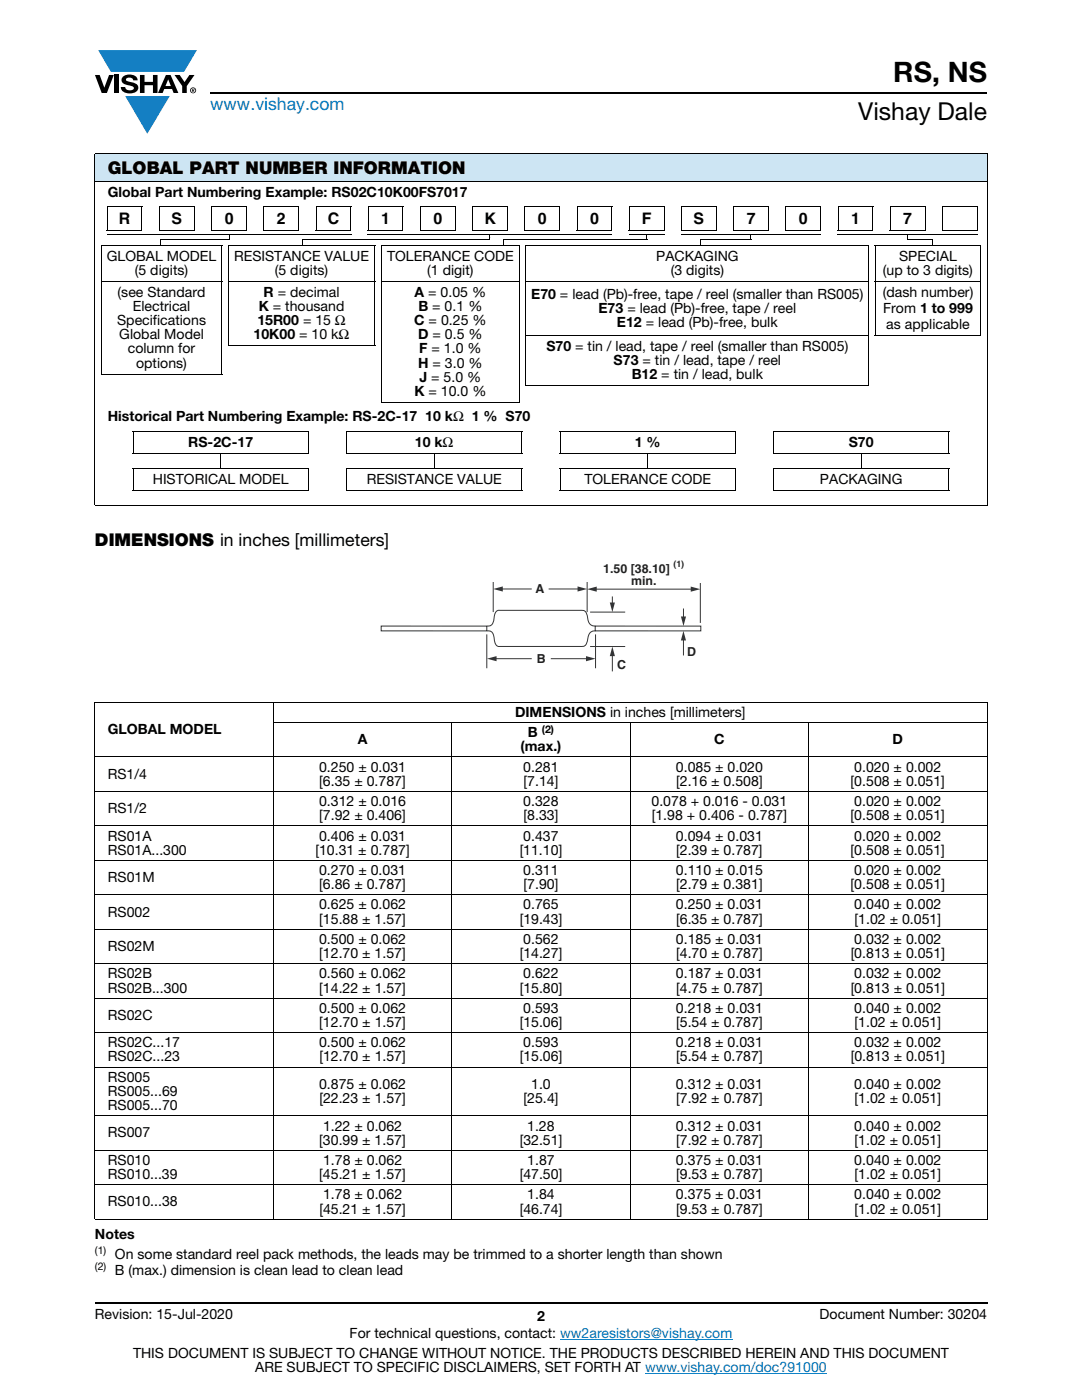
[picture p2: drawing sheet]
<svg xmlns="http://www.w3.org/2000/svg" width="216mm" height="279mm" viewBox="0 0 216 279" stroke-linecap="round" stroke-linejoin="round" font-family="sans-serif">
<defs><g id="words">
<text font-size="5.6" x="178.2" y="16.4">RS, NS</text>
<text font-size="4.9" x="171.3" y="24">Vishay Dale</text>
<text font-size="3.5" fill="#067ec4" x="42" y="21.9">www.vishay.com</text>
<g font-size="3.5">
<text x="21.5" y="34.8">GLOBAL PART NUMBER INFORMATION</text>
<text x="18.9" y="108.9">DIMENSIONS in inches [millimeters]</text>
</g>
<g font-size="3.2">
<text x="23.7" y="44.8">R</text>
<text x="34.2" y="44.8">S</text>
<text x="44.8" y="44.8">0</text>
<text x="55.2" y="44.8">2</text>
<text x="65.4" y="44.8">C</text>
<text x="76.1" y="44.8">1</text>
<text x="86.5" y="44.8">0</text>
<text x="96.6" y="44.8">K</text>
<text x="107.3" y="44.8">0</text>
<text x="117.7" y="44.8">0</text>
<text x="128.1" y="44.8">F</text>
<text x="138.4" y="44.8">S</text>
<text x="149" y="44.8">7</text>
<text x="159.4" y="44.8">0</text>
<text x="169.8" y="44.8">1</text>
<text x="180.2" y="44.8">7</text>
</g>
<g font-size="2.8">
<text x="21.5" y="39.3">Global Part Numbering Example: RS02C10K00FS7017</text>
<text x="21.3" y="52">GLOBAL MODEL</text>
<text x="46.7" y="52">RESISTANCE VALUE</text>
<text x="77.2" y="52">TOLERANCE CODE</text>
<text x="130.9" y="52">PACKAGING</text>
<text x="179.4" y="52">SPECIAL</text>
<text x="23.5" y="59.2">(see Standard</text>
<text x="26.9" y="54.8">(5 digits)</text>
<text x="52.6" y="59.2">R = decimal</text>
<text x="54.8" y="54.8">(5 digits)</text>
<text x="82.7" y="59.2">A = 0.05 %</text>
<text x="85.3" y="54.8">(1 digit)</text>
<text x="106" y="59.6">E70 = lead (Pb)-free, tape / reel (smaller than RS005)</text>
<text x="133.8" y="54.8">(3 digits)</text>
<text x="176.1" y="59.2">(dash number)</text>
<text x="176.2" y="54.8">(up to 3 digits)</text>
<text x="23.4" y="64.9">Specifications</text>
<text x="26.5" y="62.1">Electrical</text>
<text x="51.3" y="64.9">15R00 = 15 Ω</text>
<text x="51.6" y="62.1">K = thousand</text>
<text x="82.7" y="64.9">C = 0.25 %</text>
<text x="83.5" y="62.1">B = 0.1 %</text>
<text x="119.4" y="62.4">E73 = lead (Pb)-free, tape / reel</text>
<text x="123.1" y="65.3">E12 = lead (Pb)-free, bulk</text>
<text x="176.2" y="62.4">From 1 to 999</text>
<text x="176.8" y="65.6">as applicable</text>
<text x="23.8" y="67.7">Global Model</text>
<text x="25.5" y="70.5">column for</text>
<text x="50.6" y="67.7">10K00 = 10 kΩ</text>
<text x="83.4" y="67.7">D = 0.5 %</text>
<text x="83.6" y="70.5">F = 1.0 %</text>
<text x="109" y="70">S70 = tin / lead, tape / reel (smaller than RS005)</text>
<text x="27.2" y="73.4">options)</text>
<text x="83.4" y="73.4">H = 3.0 %</text>
<text x="83.7" y="76.2">J = 5.0 %</text>
<text x="122.4" y="72.8">S73 = tin / lead, tape / reel</text>
<text x="126" y="75.6">B12 = tin / lead, bulk</text>
<text x="82.7" y="79">K = 10.0 %</text>
<text x="21.5" y="84.1">Historical Part Numbering Example: RS-2C-17 10 kΩ 1 % S70</text>
<text x="37.6" y="89.2">RS-2C-17</text>
<text x="82.8" y="89.2">10 kΩ</text>
<text x="126.7" y="89.2">1 %</text>
<text x="169.4" y="89.2">S70</text>
<text x="30.5" y="96.6">HISTORICAL MODEL</text>
<text x="73.2" y="96.6">RESISTANCE VALUE</text>
<text x="116.6" y="96.6">TOLERANCE CODE</text>
<text x="163.6" y="96.6">PACKAGING</text>
<text x="102.8" y="143">DIMENSIONS in inches [millimeters]</text>
<text x="21.5" y="146.5">GLOBAL MODEL</text>
<text x="71.4" y="148.5">A</text>
<text x="103.9" y="149.9">(max.)</text>
<text x="105.4" y="147.1">B</text>
<text x="142.5" y="148.5">C</text>
<text x="178.1" y="148.5">D</text>
<text x="21.5" y="155.4">RS1/4</text>
<text x="63.7" y="154">0.250 ± 0.031</text>
<text x="104.4" y="154">0.281</text>
<text x="134.9" y="154">0.085 ± 0.020</text>
<text x="170.5" y="154">0.020 ± 0.002</text>
<text x="63.7" y="160.9">0.312 ± 0.016</text>
<text x="63.7" y="156.8">[6.35 ± 0.787]</text>
<text x="104.4" y="160.9">0.328</text>
<text x="104.5" y="156.8">[7.14]</text>
<text x="130" y="160.9">0.078 + 0.016 - 0.031</text>
<text x="134.9" y="156.8">[2.16 ± 0.508]</text>
<text x="169.7" y="156.8">[0.508 ± 0.051]</text>
<text x="170.5" y="160.9">0.020 ± 0.002</text>
<text x="21.5" y="167.7">RS01A</text>
<text x="21.5" y="162.3">RS1/2</text>
<text x="63.7" y="167.7">0.406 ± 0.031</text>
<text x="63.7" y="163.7">[7.92 ± 0.406]</text>
<text x="104.4" y="167.7">0.437</text>
<text x="104.5" y="163.7">[8.33]</text>
<text x="130" y="163.7">[1.98 + 0.406 - 0.787]</text>
<text x="134.9" y="167.7">0.094 ± 0.031</text>
<text x="169.7" y="163.7">[0.508 ± 0.051]</text>
<text x="170.5" y="167.7">0.020 ± 0.002</text>
<text x="21.5" y="170.6">RS01A...300</text>
<text x="62.9" y="170.6">[10.31 ± 0.787]</text>
<text x="103.7" y="170.6">[11.10]</text>
<text x="134.9" y="170.6">[2.39 ± 0.787]</text>
<text x="169.7" y="170.6">[0.508 ± 0.051]</text>
<text x="21.5" y="176">RS01M</text>
<text x="63.7" y="174.6">0.270 ± 0.031</text>
<text x="63.7" y="177.4">[6.86 ± 0.787]</text>
<text x="104.4" y="174.6">0.311</text>
<text x="104.5" y="177.4">[7.90]</text>
<text x="134.9" y="174.6">0.110 ± 0.015</text>
<text x="134.9" y="177.4">[2.79 ± 0.381]</text>
<text x="169.7" y="177.4">[0.508 ± 0.051]</text>
<text x="170.5" y="174.6">0.020 ± 0.002</text>
<text x="21.5" y="182.9">RS002</text>
<text x="63.7" y="181.5">0.625 ± 0.062</text>
<text x="63.7" y="184.3">[15.88 ± 1.57]</text>
<text x="103.7" y="184.3">[19.43]</text>
<text x="104.4" y="181.5">0.765</text>
<text x="134.9" y="181.5">0.250 ± 0.031</text>
<text x="134.9" y="184.3">[6.35 ± 0.787]</text>
<text x="170.5" y="181.5">0.040 ± 0.002</text>
<text x="170.5" y="184.3">[1.02 ± 0.051]</text>
<text x="21.5" y="189.8">RS02M</text>
<text x="63.7" y="188.4">0.500 ± 0.062</text>
<text x="63.7" y="191.2">[12.70 ± 1.57]</text>
<text x="103.7" y="191.2">[14.27]</text>
<text x="104.4" y="188.4">0.562</text>
<text x="134.9" y="188.4">0.185 ± 0.031</text>
<text x="134.9" y="191.2">[4.70 ± 0.787]</text>
<text x="169.7" y="191.2">[0.813 ± 0.051]</text>
<text x="170.5" y="188.4">0.032 ± 0.002</text>
<text x="21.5" y="195.3">RS02B</text>
<text x="63.7" y="195.3">0.560 ± 0.062</text>
<text x="104.4" y="195.3">0.622</text>
<text x="134.9" y="195.3">0.187 ± 0.031</text>
<text x="170.5" y="195.3">0.032 ± 0.002</text>
<text x="21.5" y="198.1">RS02B...300</text>
<text x="21.5" y="203.6">RS02C</text>
<text x="63.7" y="202.1">0.500 ± 0.062</text>
<text x="63.7" y="198.1">[14.22 ± 1.57]</text>
<text x="103.7" y="198.1">[15.80]</text>
<text x="104.4" y="202.1">0.593</text>
<text x="134.9" y="202.1">0.218 ± 0.031</text>
<text x="134.9" y="198.1">[4.75 ± 0.787]</text>
<text x="169.7" y="198.1">[0.813 ± 0.051]</text>
<text x="170.5" y="202.1">0.040 ± 0.002</text>
<text x="21.5" y="209">RS02C...17</text>
<text x="63.7" y="209">0.500 ± 0.062</text>
<text x="63.7" y="205">[12.70 ± 1.57]</text>
<text x="103.7" y="205">[15.06]</text>
<text x="104.4" y="209">0.593</text>
<text x="134.9" y="209">0.218 ± 0.031</text>
<text x="134.9" y="205">[5.54 ± 0.787]</text>
<text x="170.5" y="209">0.032 ± 0.002</text>
<text x="170.5" y="205">[1.02 ± 0.051]</text>
<text x="21.5" y="211.8">RS02C...23</text>
<text x="21.5" y="215.9">RS005</text>
<text x="63.7" y="211.8">[12.70 ± 1.57]</text>
<text x="103.7" y="211.8">[15.06]</text>
<text x="134.9" y="211.8">[5.54 ± 0.787]</text>
<text x="169.7" y="211.8">[0.813 ± 0.051]</text>
<text x="21.5" y="218.7">RS005...69</text>
<text x="21.5" y="221.6">RS005...70</text>
<text x="63.7" y="217.3">0.875 ± 0.062</text>
<text x="63.7" y="220.1">[22.23 ± 1.57]</text>
<text x="104.5" y="220.1">[25.4]</text>
<text x="106" y="217.3">1.0</text>
<text x="134.9" y="217.3">0.312 ± 0.031</text>
<text x="134.9" y="220.1">[7.92 ± 0.787]</text>
<text x="170.5" y="217.3">0.040 ± 0.002</text>
<text x="170.5" y="220.1">[1.02 ± 0.051]</text>
<text x="21.5" y="227">RS007</text>
<text x="64.5" y="225.6">1.22 ± 0.062</text>
<text x="105.2" y="225.6">1.28</text>
<text x="134.9" y="225.6">0.312 ± 0.031</text>
<text x="170.5" y="225.6">0.040 ± 0.002</text>
<text x="21.5" y="232.5">RS010</text>
<text x="63.7" y="228.4">[30.99 ± 1.57]</text>
<text x="64.5" y="232.5">1.78 ± 0.062</text>
<text x="103.7" y="228.4">[32.51]</text>
<text x="105.2" y="232.5">1.87</text>
<text x="134.9" y="232.5">0.375 ± 0.031</text>
<text x="134.9" y="228.4">[7.92 ± 0.787]</text>
<text x="170.5" y="232.5">0.040 ± 0.002</text>
<text x="170.5" y="228.4">[1.02 ± 0.051]</text>
<text x="21.5" y="235.3">RS010...39</text>
<text x="63.7" y="235.3">[45.21 ± 1.57]</text>
<text x="64.5" y="239.4">1.78 ± 0.062</text>
<text x="103.7" y="235.3">[47.50]</text>
<text x="105.2" y="239.4">1.84</text>
<text x="134.9" y="239.4">0.375 ± 0.031</text>
<text x="134.9" y="235.3">[9.53 ± 0.787]</text>
<text x="170.5" y="239.4">0.040 ± 0.002</text>
<text x="170.5" y="235.3">[1.02 ± 0.051]</text>
<text x="21.5" y="240.8">RS010...38</text>
<text x="63.7" y="242.2">[45.21 ± 1.57]</text>
<text x="103.7" y="242.2">[46.74]</text>
<text x="134.9" y="242.2">[9.53 ± 0.787]</text>
<text x="170.5" y="242.2">[1.02 ± 0.051]</text>
<text x="18.9" y="247.3">Notes</text>
<text x="22.9" y="251.2">On some standard reel pack methods, the leads may be trimmed to a shorter length than shown</text>
<text x="22.9" y="254.4">B (max.) dimension is clean lead to clean lead</text>
<text x="18.9" y="263.3">Revision: 15-Jul-2020</text>
<text x="107.2" y="263.6">2</text>
<text x="163.6" y="263.3">Document Number: 30204</text>
<text x="69.8" y="267.1">For technical questions, contact: ww2aresistors@vishay.com</text>
<text x="26.5" y="271">THIS DOCUMENT IS SUBJECT TO CHANGE WITHOUT NOTICE. THE PRODUCTS DESCRIBED HEREIN AND THIS DOCUMENT</text>
<text x="50.9" y="273.8">ARE SUBJECT TO SPECIFIC DISCLAIMERS, SET FORTH AT www.vishay.com/doc?91000</text>
</g>
<g font-size="2.5" fill="#231f20">
<text x="106.8" y="118.3">A</text>
<text x="120.4" y="114.3">1.50 [38.10]</text>
<text x="125.9" y="116.7">min.</text>
<text x="137.1" y="130.9">D</text>
<text x="107.1" y="132.2">B</text>
<text x="123.1" y="133.6">C</text>
</g>
<g font-size="2.1">
<text x="108.1" y="146.3">(2)</text>
<text x="18.9" y="250.3">(1)</text>
<text x="18.9" y="253.5">(2)</text>
</g>
<text font-size="1.8" fill="#231f20" x="134.4" y="113.2">(1)</text>
</g></defs>
<g fill="#147fc3">
<path d="M19.6 10h19.7l-2.6 4.3h-1.1h-13.5z"/>
<path d="M25 19.2h8.9l-4.5 7.5z"/>
</g>
<g fill="#000">
<path d="M18.9 15h1l.9 2.5 1-2.5h.9l-1.4 3.6h-1zM22.9 15h.9v3.6h-.9zM24.6 15.3a2.1 2.1 0 0 1 2.8 .3l.1 .4h-.9a.79 .79 0 0 0-.7-.5 .79 .79 0 0 0-.8 .4l.3 .3 1 .2a1.08 1.08 0 0 1 1.2 1 1.08 1.08 0 0 1-1.1 1.2 1.73 1.73 0 0 1-2.4-1.2h.9a.96 .96 0 0 0 .8 .6 .96 .96 0 0 0 .9-.4 1.31 1.31 0 0 0-1.2-.6 1.03 1.03 0 0 1-1.1-.6 1.03 1.03 0 0 1 .2-1.1zM27.9 15h.9v1.3h1.7v-1.3h.9v3.6h-.9v-1.6h-1.7v1.6h-.9zM34.8 15h1.1l.9 1.4 1-1.4h1l-1.5 2.2v1.4h-.9v-1.4z"/>
<path d="M33.6 15.9l.5 1.3h-1.1zM33.1 15l-1.6 3.6h1l.3-.8h1.5l.3 .8h1l-1.6-3.6z"/>
<path d="M38.4 17.8h.2v.2h-.2zM38.3 17.7v.7h.1v-.3l.4 .3-.2-.3 .2-.2-.1-.2z"/>
<path d="M38.1 18a.46 .46 0 0 1 .9 0 .46 .46 0 0 1-.9 0zM37.9 18a.6 .6 0 0 0 1.2 0 .6 .6 0 0 0-1.2 0z"/>
</g>
<path d="M42 18.6h155M18.9 260h178.1" fill="none" stroke="#000" stroke-width=".36"/>
<path d="M111.8 267.3h34.3M128.7 274h36.3" fill="none" stroke="#067ec4" stroke-width=".2"/>
<path d="M18.9 30.7h178.1v5.5h-178.1z" fill="#cde5f3"/>
<g fill="none" stroke="#000" stroke-width=".2">
<path d="M18.9 30.7h178.1M18.9 36.2h178.1M18.9 30.8v70.1M197 30.8v70.1M20.2 48.9h24.1M20.2 56.1h24.1M20.3 49v25.6M44.2 49v25.6M45.4 48.9h29.5M45.4 56.1h29.5M45.5 49v19.9M74.8 49v19.9"/>
<path d="M76 48.9h27.7M76 56.1h27.7M76.1 49v31.2M103.6 49v31.2M104.8 48.9h68.7M104.8 56.1h68.7M104.9 49v27.9M173.4 49v27.9M174.6 48.9h21.1M174.6 56.1h21.1M174.7 49v17.8M195.6 49v17.8"/>
<path d="M20.2 74.7h24.1M45.4 69h29.5M104.8 66.9h68.7M104.8 76.9h68.7M174.6 66.9h21.1M26.5 86.1h35.1M26.5 90.5h35.1M26.5 93.5h35.1M26.5 97.9h35.1M26.5 86.2v4.2M26.5 93.6v4.3M44 90.4v3.2"/>
<path d="M61.6 86.2v4.2M61.6 93.6v4.3M69.1 86.1h35.1M69.1 90.5h35.1M69.1 93.5h35.1M69.1 97.9h35.1M69.2 86.2v4.2M69.2 93.6v4.3M76 80.3h27.7M86.7 90.4v3.2M104.1 86.2v4.2M104.1 93.6v4.3"/>
<path d="M111.7 86.1h35.1M111.7 90.5h35.1M111.7 93.5h35.1M111.7 97.9h35.1M111.8 86.2v4.2M111.8 93.6v4.3M129.2 90.4v3.2M146.7 86.2v4.2M146.7 93.6v4.3M154.3 86.1h35.1M154.3 90.5h35.1M154.3 93.5h35.1"/>
<path d="M154.3 97.9h35.1M154.3 86.2v4.2M154.3 93.6v4.3M171.9 90.4v3.2M189.4 86.2v4.2M189.4 93.6v4.3M18.9 100.9h178.1M18.9 140.1h178.1M18.9 151h178.1M18.9 157.9h178.1M18.9 140.2v103M54.5 144.2h142.5"/>
<path d="M54.5 140v103.4M90.1 144.1v99.3M125.8 144.1v99.3M161.4 144.1v99.3M197 140.2v103M18.9 164.8h178.1M18.9 171.7h178.1M18.9 178.6h178.1M18.9 185.4h178.1M18.9 192.3h178.1M18.9 199.2h178.1M18.9 206.1h178.1"/>
<path d="M18.9 213h178.1M18.9 222.7h178.1M18.9 229.6h178.1M18.9 236.4h178.1M18.9 243.3h178.1"/>
</g>
<path d="M98.4 116.2v6M117.2 116.2v6M139.7 116.3v8M76.1 124.9l21 .1v.9h-21zM97.1 126.6v6.8M109.9 131.5h7.4M117.7 129h7M117.7 122.2h7M118.8 124.9l21 .1v.9h-21zM118.8 126.6v6.8" fill="none" stroke="#323436" stroke-width=".2"/>
<path d="M116.9 130.9l1.9 .6-1.9 .5z" fill="#323436"/>
<path d="M98.7 131.5h7.4" fill="none" stroke="#323436" stroke-width=".2"/>
<path d="M97.2 131.5l1.9-.6v1.1z" fill="#323436"/>
<path d="M100 117.5h6.1" fill="none" stroke="#323436" stroke-width=".2"/>
<path d="M98.4 117.5l1.9-.5v1.1z" fill="#323436"/>
<path d="M118.7 117.6h19.5" fill="none" stroke="#323436" stroke-width=".2"/>
<g fill="#323436">
<path d="M137.8 117.1l1.9 .5-1.9 .5z"/>
<path d="M117.2 117.6l1.9-.5v1z"/>
</g>
<path d="M122.2 119v1.6" fill="none" stroke="#323436" stroke-width=".2"/>
<path d="M121.7 120.2h1l-.5 2z" fill="#323436"/>
<path d="M122.2 130.6v3.4" fill="none" stroke="#323436" stroke-width=".2"/>
<path d="M122.2 129l.5 1.9h-1z" fill="#323436"/>
<path d="M136.4 127.5v3.3" fill="none" stroke="#323436" stroke-width=".2"/>
<path d="M136.4 125.9l.5 1.9h-1z" fill="#323436"/>
<path d="M136.4 121.4v2" fill="none" stroke="#323436" stroke-width=".2"/>
<path d="M135.9 123h1l-.5 1.9z" fill="#323436"/>
<path d="M109.5 117.5h6.1M118.8 124.9h-.2a1.37 1.37 0 0 1-1.3-1.4 1.39 1.39 0 0 0-1.2-1.7h-16.5l-.6 .2-.2 .5-.2 .8a1.4 1.4 0 0 1-1.2 1.6h-.3M118.8 125.9h-.2a1.34 1.34 0 0 0-1.3 1.4 1.42 1.42 0 0 1-1.2 1.7h-16.5l-.5-.2-.3-.4-.2-.9a1.36 1.36 0 0 0-1.1-1.6h-.3" fill="none" stroke="#323436" stroke-width=".2"/>
<path d="M115.2 117l2 .5-2 .6z" fill="#323436"/>
<g fill="none" stroke="#000" stroke-width=".2">
<path d="M21.3 46h7M21.4 41.2h7M21.4 41.1v4.9M21.4 46.8h48.7M28.3 41.2v4.9M31.7 46h7.1M31.8 41.2h7M31.8 41.1v4.9M31.9 47.8h13.9M38.8 41.2v4.9M42.2 46h7M42.2 41.2h7.1"/>
<path d="M42.2 41.1v4.9M49.2 41.2v4.9M52.6 46h7M52.7 41.1v4.9M52.7 41.2h7M59.6 41.2v4.9M60.3 47.8h37.5M63 46h7M63.1 41.1v4.9M63.1 41.2h7M70 41.2v4.9M73.4 46h7"/>
<path d="M73.4 46.8h48.7M73.5 41.1v4.9M73.5 41.2h7M80.4 41.2v4.9M83.8 46h7M83.9 41.2h7M83.9 41.1v4.9M90.8 41.2v4.9M94.2 46h7M94.3 41.2h7M94.3 41.1v4.9M100.5 47.8h28.7"/>
<path d="M101.2 41.2v4.9M104.6 46h7.1M104.7 41.2h7M104.7 41.1v4.9M111.7 41.2v4.9M115.1 46h7M115.1 41.2h7.1M115.1 41.1v4.9M122.1 41.2v4.9M125.5 46h7M125.6 41.1v4.9M125.6 41.2h7"/>
<path d="M125.6 46.8h7M132.5 41.2v4.9M135.9 46h7M136 41.2h7M136 46.8h27.8M136 41.1v4.9M139.9 47.8h10M142.9 41.2v4.9M146.3 46h7M146.4 41.2h7M146.4 41.1v4.9M153.3 41.2v4.9"/>
<path d="M156.7 46h7M156.8 41.1v4.9M156.8 41.2h7M163.7 41.2v4.9M167.2 46h7M167.2 46.8h27.9M167.2 41.2h7M167.2 41.1v4.9M174.2 41.2v4.9M177.6 46h7M177.7 41.2h7M177.7 41.1v4.9"/>
<path d="M181 47.8h5.1M184.6 41.2v4.9M188 46h7M188.1 41.2h7M188.1 41.1v4.9M195 41.2v4.9"/>
</g>
<g fill="#000">
<path d="M31.9 47.8h.2v1.1h-.2zM45.7 46.8h.2v1.1h-.2zM60.2 47.7h.2v1.2h-.2zM97.6 46.8h.2v1h-.2zM97.7 47.5h.2zM100.4 47.7h.2v1.2h-.2zM125.5 46.7l.1 .2zM129 46.8h.2v1h-.2zM135.9 46.7l.1 .2zM139.8 47.7h.2v1.2h-.2zM149.7 46.8h.2v1h-.2zM181 46.8h.1v1h-.1z"/>
<path d="M186 47.7h.1v1.2h-.1z"/>
</g>
<use href="#words"/>
</svg>
